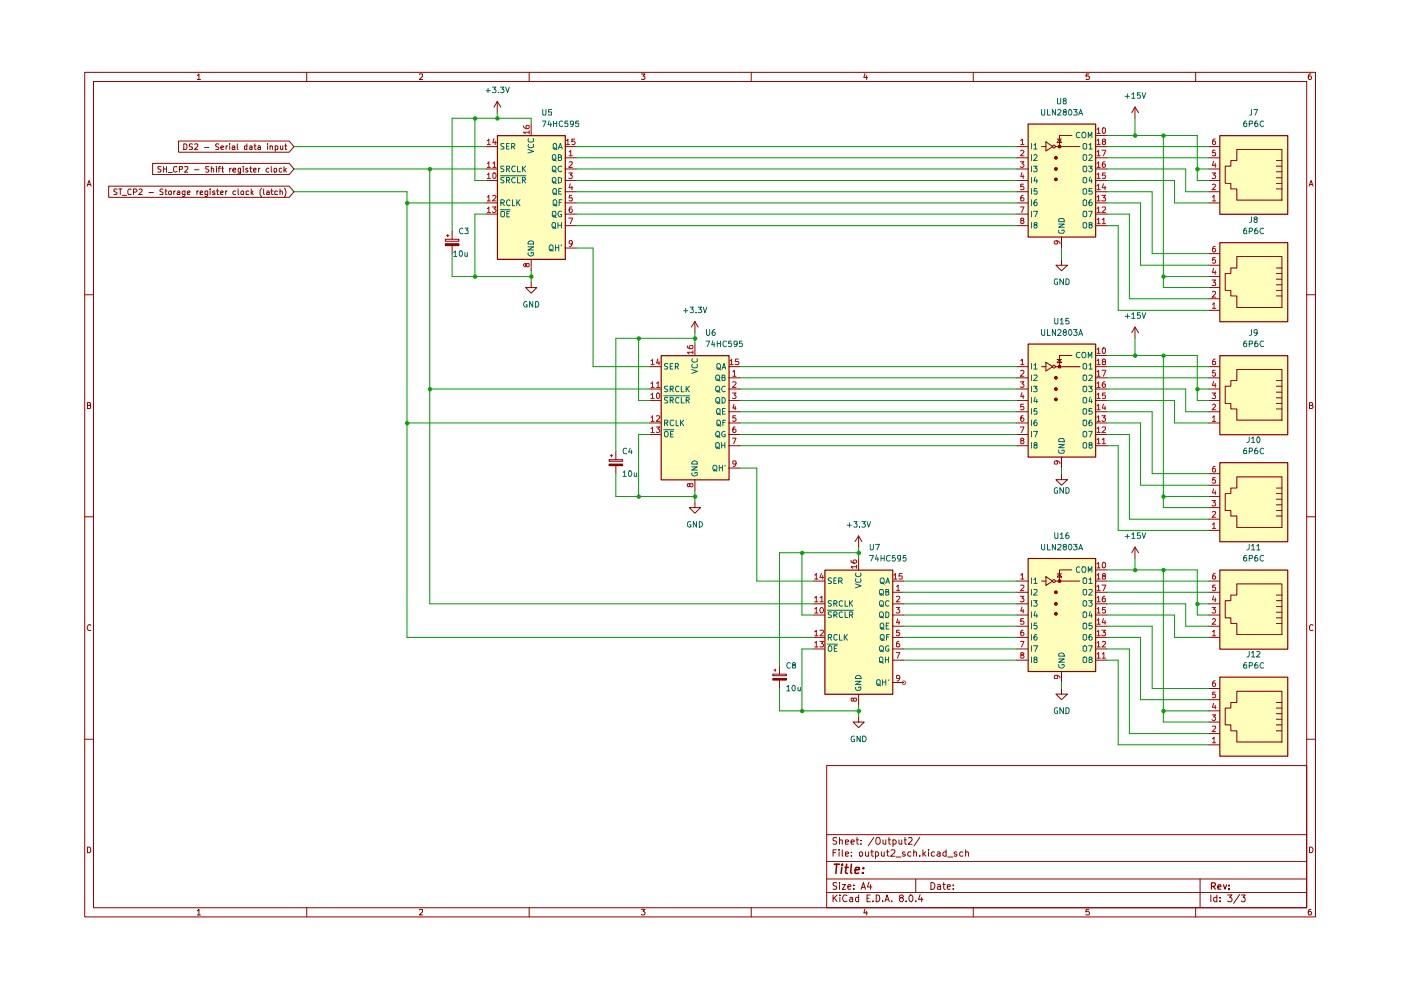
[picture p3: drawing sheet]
<svg xmlns="http://www.w3.org/2000/svg" width="297mm" height="210mm" viewBox="0 0 297 210" stroke-linecap="round" stroke-linejoin="round" font-family="sans-serif">
<g fill="none" stroke="#910000" stroke-width=".21">
<path d="M18 15.3h260.9v179.1h-260.9zM19.8 17.3h257.2v175.2h-257.2zM41.8 16l.4-.3v1.2M41.8 16.9h.7M65 15.3v2M88.9 15.8h.7v.4l-.7 .7h.7M112.2 15.3v2M136 15.7h.8l-.5 .4 .5 .3-.1 .4h-.7M159.3 15.3v2M183.4 15.6l-.3 .8h.8M183.7 16v.9M206.3 15.3v2"/>
<path d="M230.9 15.7h-.6l-.1 .5h.7v.6h-.7M253.5 15.3v2M278 15.7l-.4 .1-.2 .8a.35 .35 0 0 0 .3 .3 .35 .35 0 0 0 .4-.3v-.2a.35 .35 0 0 0-.4-.3 .35 .35 0 0 0-.3 .3M18.5 39.5l.4-1.2 .4 1.2M18.6 39.1h.5M277.6 39.5l.4-1.2 .4 1.2M277.7 39.1h.6M18 62.5h1.8M277 62.5h1.9M18.6 86l.5-.1v-.5h-.5v1.2h.5l.1-.1v-.5h-.2M277.6 86l.6-.1v-.5h-.6v1.2h.5l.3-.4-.3-.2M18 109.6h1.8"/>
<path d="M277 109.6h1.9M19.2 132.6v-.1a.54 .54 0 0 0-.6 .1 .54 .54 0 0 0-.1 .6l.2 .4h.5M278.4 132.6l-.1-.1a.42 .42 0 0 0-.7 .3l.1 .7 .3 .2 .4-.1M18 156.7h1.8M277 156.7h1.9M18.6 179.6h.3l.3 .2v.7l-.1 .3h-.5zM175.3 162.3h101.7v30.2h-101.7zM175.3 177h101.7M177.4 177.6h-.5l-.3 .1v.5l.7 .2 .1 .2-.3 .4-.5-.1M178 178.2l.2-.1 .4 .1v.8M178 177.6v1.4M179.3 178.6l.6-.2-.1-.2h-.5v.7h.5"/>
<path d="M180.4 178.6l.7-.2-.1-.2-.4-.1-.2 .1v.6l.2 .2 .4-.1M181.5 178.1h.5M181.7 177.6v1.2l.3 .2M182.6 178.9v.1M182.6 178.2h.1M185.3 177.6l-1.2 1.7M185.9 177.6h.4l.2 .2a1.02 1.02 0 0 1 0 1.1l-.2 .1a.46 .46 0 0 1-.6-.4zM187.2 178.1v.7l.3 .2 .3-.1M187.8 178.1v.9M188.3 178.1h.5M188.5 177.6v1.2l.3 .2M189.3 178.2l.5-.1 .2 .2-.1 .6h-.6"/>
<path d="M189.3 178.1v1.4M190.6 178.1v.7l.2 .2 .4-.1M191.2 178.1v.9M191.7 178.1h.5M191.9 177.6v1.2l.3 .2M192.6 177.7l.2-.1h.3l.3 .4-.9 1h.9M195 177.6l-1.2 1.7M277.6 179.6a.66 .66 0 0 1 .8 .4 .66 .66 0 0 1-.3 .8h-.5zM41.8 193.1l.4-.3v1.2M41.8 194h.7M65 192.5v1.9M88.9 192.9h.7v.4l-.7 .7h.7"/>
<path d="M112.2 192.5v1.9M136 192.8h.8l-.5 .4 .5 .3-.1 .4h-.7M159.3 192.5v1.9M175.3 189.2h101.7M175.3 186.4h101.7M175.3 182.6h101.7M176.6 189.8v1.4M176.6 180.8h.5M176.9 190.3l.6 .9M177.3 180.2h-.7v1.3M177.4 187.2h-.8v.4l.7 .3 .1 .2-.3 .5-.5-.1M177.5 189.8l-.9 .8"/>
<path d="M177.9 180.2v.1M177.9 180.6v.9M178 187.1v.1M178 187.6v1M178.1 189.8v.1M178.1 190.3v.9M178.6 187.6h.7l-.7 1h.7M178.6 180.2v1.3h.1M179.3 181.1l.6-.2-.1-.2h-.5v.8h.5M179.6 189.9a.68 .68 0 0 0-1 .4 .68 .68 0 0 0 .7 .9l.3-.2M179.8 188.1l.6-.2v-.3h-.5l-.1 .2v.7h.6M180.2 190.3h.5l.1 .9"/>
<path d="M180.5 181.5h.1M180.5 180.7v.1M180.8 190.6h-.5l-.2 .3 .2 .3 .5-.1M181 188.4v.2M181 187.6v.2M182 190.3h-.5l-.1 .2v.4l.2 .3 .4-.1M182 189.8v1.4M182.2 180.8l.3-.2 .3 .1 .1 .6a.42 .42 0 0 1-.7 .2zM182.6 188.6l.5-1.5 .4 1.5M182.7 188.1h.7M183.4 192.7l-.3 .9h.8M183.5 180.6v.8l.2 .1h.5"/>
<path d="M183.7 193.2v.8M183.8 190.4h.4M184.2 180.6v.9M184.2 187l-.3 1.1h.9M184.5 189.8h-.7v1.4h.7M184.6 187.6v1M184.6 180.6h.6M184.8 180.2v1.3h.4M185.1 191v.2M185.6 180.7l.4-.1 .3 .3-.1 .6h-.6M185.6 180.6v1.4M185.8 189.8h.3a.75 .75 0 0 1 .4 .8 .75 .75 0 0 1-.7 .6z"/>
<path d="M186.9 180.6v.8l.2 .1h.4M187.1 191v.2M187.5 180.6v.9M187.6 191.2l.5-1.4 .5 1.4M187.8 190.8h.6M188 180.6h.5M188.1 180.2v1.2l.4 .1M188.9 180.3l.7-.1 .2 .3-.1 .3-.9 .7h1M189.1 191v.2M190 181.7h1M191 190.3h-.2l-.1-.3 .6-.2 .2 .2-.1 .3-.7 .3v.3l.3 .3h.3l.2-.3v-.3l-.2-.3M191.9 180.7h-.5v.3l.5 .1 .1 .3-.3 .1h-.3"/>
<path d="M192.1 191v.2M193.1 189.8a.75 .75 0 0 1 .5 .7 .75 .75 0 0 1-.5 .7 .92 .92 0 0 1 0-1.4zM193.1 180.7l-.4-.1-.2 .3v.6h.6M193.7 180.8l.3-.2 .3 .1v.8M193.7 180.2v1.3M194.2 191v.2M194.2 186.4v2.8M195 181.5h.1M195.1 189.7l-.4 1h1M195.4 190.3v.9M195.7 180.2v1.3M195.8 181l.5 .5"/>
<path d="M196.3 180.6l-.6 .5M196.9 180.2v.1M196.9 180.6v.9M197.4 187.1a.73 .73 0 0 1 .8 .7 .73 .73 0 0 1-.8 .8zM198.1 180.7l-.4-.1-.2 .3v.6h.6M198.7 180.7l.5-.1 .1 .2v.7M198.8 187.6h.5l.1 1M199.3 180.9l-.7 .3 .3 .3h.4M199.4 187.9l-.5 .1-.2 .2 .2 .4 .5-.1M199.9 187.6h.5M200.1 187.1v1.2l.3 .3M200.6 180.7a.45 .45 0 0 0-.7 .2l.1 .6h.6"/>
<path d="M200.6 180.2v1.3M200.8 188.1l.7-.2-.1-.3h-.4l-.2 .2 .1 .7h.5M200.9 181.7h1.1M202.1 188.4v.2M202.1 187.6v.2M202.9 180.7l-.4-.1-.2 .2 .1 .2 .5 .1v.4h-.6M204.1 180.7l-.4-.1-.2 .3 .1 .6h.5M204.7 180.8l.2-.2 .4 .2v.7M204.7 180.2v1.3M206.3 192.5v1.9M230.9 192.8h-.6l-.1 .6 .2-.2h.3l.3 .3-.1 .4h-.7M253.5 192.5v1.9"/>
<path d="M254.4 186.4v6.1M256.7 189.8v1.4M258 190.3h-.5l-.2 .6a.45 .45 0 0 0 .7 .2M258 189.8v1.4M258.7 191v.2M258.7 190.3v.1M260.3 189.8h.9l-.5 .5 .4 .1 .1 .5-.2 .3-.7-.2M262.8 189.7l-1.3 1.8M263.2 189.8h.8l-.4 .5h.3v.8l-.6 .1-.1-.2M278 192.8h-.4l-.2 .5 .1 .7h.5a.43 .43 0 0 0 0-.6 .43 .43 0 0 0-.5-.1l-.1 .2"/>
</g>
<path d="M256.9 187.9h.5a.45 .45 0 0 0 .2-.6l-.7-.1v1.3M257.2 187.9l.5 .6M258.2 188.1l.7-.2-.2-.3-.4 .1-.1 .7 .1 .1h.5M259.4 187.6l.3 .9 .4-.9M260.6 188.4v.1M260.6 187.7v.1" fill="none" stroke="#910000" stroke-width=".25"/>
<path d="M176.9 183.2h1.1M177.4 183.2l-.2 2M178.5 183.9l-.2 1.3M178.6 183.2v.3M179.2 183.9h.6M179.5 183.2l-.2 1.7 .4 .3M180.5 183.2l-.1 1.7 .2 .3M181.3 184.5l.9-.2v-.3l-.6-.1-.2 .3-.1 .9h.7M183 185l.1 .1h-.3l.2-.1-.1 .2M183.1 184v.2" fill="none" stroke="#910000" stroke-width=".34"/>
<g fill="#ffb">
<path d="M105.4 28.7h14.4v26.3h-14.4z"/>
<path d="M258.6 75.4h14.4v16.7h-14.4z"/>
<path d="M217.9 72.9h14.4v24h-14.4z"/>
<path d="M258.6 98.1h14.4v16.7h-14.4z"/>
<path d="M174.9 120.8h14.3v26.4h-14.3z"/>
<path d="M258.6 28.7h14.4v16.7h-14.4z"/>
<path d="M258.6 51.4h14.4v16.8h-14.4z"/>
<path d="M217.9 26.3h14.4v23.9h-14.4z"/>
<path d="M258.6 143.5h14.4v16.8h-14.4z"/>
<path d="M217.9 118.4h14.4v23.9h-14.4z"/>
<path d="M258.6 120.8h14.4v16.8h-14.4z"/>
<path d="M140.1 75.4h14.4v26.3h-14.4z"/>
</g>
<g fill="none" stroke="#910000" stroke-width=".21">
<path d="M23 39.5h38.3l1 1.2-1 1.1h-38.3zM32.4 34.6h28.9l1 1.2-1 1.2h-28.9zM34.1 35.3h-.6v.5l.6 .2v.3l-.2 .2-.4-.1M34.6 35.3v1.2M34.6 35.8h.7M35.3 35.3v1.2M35.7 36.6h.8M37.5 35.4l-.5-.1a.67 .67 0 0 0-.2 .7 .67 .67 0 0 0 .5 .5l.2-.2M37.9 29.9h23.4l1 1.2-1 1.2h-23.4zM38 35.9l.6-.1v-.5h-.6v1.2M39 30.5h.3l.3 .2v.7l-.1 .3h-.5zM39.1 35.4h.7v.4l-.7 .7h.7"/>
<path d="M40.8 30.6h-.7v.4l.6 .2 .1 .1-.1 .4h-.6M41.2 30.6h.7v.4l-.7 .7h.7M41.2 36h1M43.4 31.3h.9M44.3 35.3l-.7 .1v.3l.7 .5-.3 .3-.4-.1M44.8 35.8l.2-.1 .3 .1v.7M44.8 35.3v1.2M45.9 35.3v.1M45.9 35.7v.8M46.2 35.7h.6M46.4 30.6h-.7v.4l.7 .3-.2 .4h-.5M46.8 35.3h-.3l-.1 .2v1"/>
<path d="M46.8 31.3l.6-.1-.1-.3-.5 .2v.4l.1 .2h.4M47 35.7h.4M47.2 35.3v1.1l.2 .1M47.9 30.9v.8M48.3 30.9l-.4 .3M48.7 30.5v.1M48.7 30.9v.8M48.7 35.7v.8M49 35.7l-.3 .2M49.2 31l.3-.1 .3 .2v.6h-.6v-.4l.6-.1M49.4 36.1l.6-.1v-.3h-.5l-.1 .1v.5l.1 .2 .5-.1M50.3 30.5v1l.2 .2"/>
<path d="M51 35.7v1.1h-.5M51 35.7h-.4l-.1 .1v.5l.1 .2 .4-.1M51.6 35.3v.1M51.6 35.7v.8M52.3 30.5v1.2h-.4l-.1-.7h.5M52.5 35.7h-.2l-.2 .2 .5 .4-.2 .2-.3-.1M52.9 31h.5v.7h-.5v-.4l.5-.1M52.9 35.7h.5M53.1 35.3v1l.3 .2M53.8 36.1l.5-.1v-.3h-.5v.7h.5M53.9 30.9h.4M54 30.5v1l.3 .2"/>
<path d="M54.7 31l.3-.1 .2 .2v.6h-.5l-.1-.3 .6-.2M54.8 35.7v.8M55.1 35.7l-.3 .2M55.5 39.9l-.4 .5v.8l.4 .6M56.7 30.5v.1M56.7 30.9v.8M57 35.7h-.3l-.3 .2v.4l.3 .2 .3-.1M57.2 31h.6v.7M57.2 30.9v.8M57.5 35.3v1l.2 .2M58.3 35.7l.4 .2v.4l-.3 .2-.3-.2v-.5zM58.3 31l.4-.1 .2 .3v.5h-.6"/>
<path d="M58.3 30.9v1.2M59.5 30.9v.8l.5-.1M59.7 35.7h-.3l-.2 .1v.5l.2 .2 .3-.1M60 30.9v.8M60.2 35.3v1.2M60.3 39.9a1.44 1.44 0 0 1 0 1.9M60.4 30.9h.4M60.4 36l.3 .5M60.6 30.5v1.2h.2M60.7 35.7l-.5 .5M103.1 35.8h2.3M103.1 38.3h2.3"/>
<path d="M103.1 31.1h2.3M105.4 21.5l-.7 1.2M105.4 21.5v2.4M105.4 21.5l.8 1.2M112.6 26.3v2.4M119.8 35.8h2.4M119.8 33.5h2.4M119.8 38.3h2.4M119.8 31.1h2.4M24.8 40.1h-.5l-.2 .1v.4l.7 .3-.1 .3h-.6M25.2 40.1h.6M25.5 40.1v1.1"/>
<path d="M25.9 41.4h1M27.8 40.2l-.4-.1-.3 .3v.6l.2 .2h.5M28.3 40.7h.5l.3-.4-.3-.2h-.5v1.1M29.5 40.2l.4-.1 .3 .3-.8 .8h.8M31.6 40.8h.9M34.6 40.1h-.5l-.2 .2 .1 .3 .6 .2v.4h-.7M35 40.5h.4M35.2 40.1v1.1h.2M35.8 40.6h.5v.6h-.5zM36.8 40.5v.7M37.2 40.5l-.4 .2M37.6 40.6h.5v.6h-.5v-.3l.5-.2"/>
<path d="M39.2 40.5v.9l-.2 .3-.3-.1M39.2 40.6l-.3-.1-.3 .2v.4l.2 .1h.4M39.7 40.9l.6-.2-.2-.2-.4 .2v.4l.1 .1h.4M41.8 40.5v.7M42.1 40.5l-.3 .1v.1M42.4 40.9l.5-.2v-.1h-.5v.6h.5M44 40.5v1.1h-.6M44 40.6h-.6v.6h.6M44.5 40.1v.1M44.5 40.5v.7M45.6 40.6l-.4-.1-.1 .2 .1 .2h.4v.3h-.5M45.9 40.5h.5"/>
<path d="M46.1 40.1v1l.1 .1h.2M46.8 40.9l.5-.2-.1-.2-.4 .2v.4v.1h.5M47.9 40.5v.7M48.2 40.5l-.3 .1v.1M50 40.6l-.4-.1-.2 .2v.4l.1 .1h.5M50.5 40.1v1l.1 .1M51.2 40.6h.5l-.1 .6h-.4zM52.8 40.6h-.6v.6h.6M53.3 40.1v1.1M53.4 40.8l.3 .4M53.7 40.5l-.4 .4M55.9 40.1v1l.2 .1"/>
<path d="M56.6 40.6l.3-.1 .2 .2v.5h-.5l-.1-.2 .6-.3M57.4 40.5h.5M57.6 40.1v1l.1 .1h.2M58.9 40.6h-.6v.6h.6M59.4 40.6l.3-.1 .2 .2v.5M59.4 40.1v1.1M94.4 51.7h2.9v.4h-2.9zM94.4 50.7h2.9v.5h-2.9zM94.7 50h.5M94.9 49.7v.5M95.9 49v1.7M95.9 52.1v1.7"/>
<path d="M103.1 43h2.3M103.1 45.4h2.3M112.6 59.8v1.2h1.2l-1.2 1.2-1.2-1.2h1.2M112.6 55v2.4M119.8 43h2.4M119.8 45.4h2.4M119.8 40.7h2.4M119.8 47.9h2.4M119.8 52.6h2.4M223.2 77.5h.5v.5h-.5zM240.6 69.4l-.6 1.1M240.6 69.4v2.3"/>
<path d="M240.6 69.4l.8 1.1M256.2 77.7h2.4M262.2 78.3h9.6v10.8h-9.6v-2.4h-1.2v-1.2h-1.2v-3.6h1.2v-1.2h1.2zM223.7 84.5h.4v.4h-.4zM256.2 89.7h2.4M256.2 87.3h2.4M256.2 84.9h2.4M256.2 82.5h2.4M256.2 80.1h2.4M270.6 86.7h1.2M270.6 85.5h1.2M270.6 84.3h1.2"/>
<path d="M270.6 83.2h1.2M270.6 81.9h1.2M270.6 80.7h1.2"/>
</g>
<path d="M94.4 51.9h2.9" fill="none" stroke="#910000" stroke-width=".42"/>
<path d="M105.5 28.8h14.4v26.2h-14.4zM218 73h14.3v23.9h-14.3zM258.6 75.4h14.4v16.8h-14.4z" fill="none" stroke="#910000" stroke-width=".25"/>
<g fill="none" stroke="#006665" stroke-width=".21">
<path d="M106.1 37.3h5.4M106.9 37.7h-.7v.3l.7 .5-.3 .3-.4-.1M106.9 35.2l-.7 .1v.4l.7 .4-.3 .3-.4-.1M106.9 30.5h-.7v.3l.7 .5-.1 .3h-.6M107.4 38.2h.6v-.5l-.6-.1v1.2M107.4 35.8l.6-.1v-.5h-.6v1.2M107.4 31h.4M107.6 38.2l.4 .6M107.6 35.8l.4 .6M108 30.4h-.6v1.2h.6M108.5 31.1h.4l.2-.3v-.3l-.6-.1v1.2M108.7 31.1l.4 .5"/>
<path d="M109.2 37.7a.55 .55 0 0 0-.7 .5 .55 .55 0 0 0 .7 .5M109.2 35.3l-.5-.1a.67 .67 0 0 0-.2 .7 .67 .67 0 0 0 .5 .5l.2-.1M109.7 37.6v1.2h.6M109.7 35.2v1.2h.6M110.8 38.2h.5l.1-.2v-.3l-.6-.1v1.2M110.8 35.2v1.2M110.9 35.7l.5 .7M111 38.2l.4 .6M111.4 35.2l-.6 .7M111.9 31.7l1.2 .4-1.2 .3M112.1 30.6l-.2 .2a.67 .67 0 0 0 .6 .5 .67 .67 0 0 0 .6-.2l-.1-.5M112.1 29.4l-.2 .2a.67 .67 0 0 0 .6 .6 .67 .67 0 0 0 .6-.3l-.1-.5"/>
<path d="M117.1 32.9l.5-.1a.86 .86 0 0 1 0 1.3h-.2l-.3-.3zM117.1 35.4l.2-.2h.4a.86 .86 0 0 1-.1 1.2l-.5-.1zM117.1 37.8l.5-.2a.65 .65 0 0 1 .3 .7 .65 .65 0 0 1-.5 .5l-.3-.2zM117.3 33.7l.7 .4M117.3 30.6l.5-.2a.86 .86 0 0 1 .1 1.2h-.5l-.1-.2zM117.3 36.1l.7 .4M117.3 38.5h.2l.5 .4M117.4 31.3l.7 .5M118.4 33.4l.6-.1 .1-.3-.3-.2h-.4v1.3l.7-.2v-.4l-.3-.1M118.4 31.6l.4-1.2 .4 1.2M118.4 37.6l.7 .3v.6l-.5 .3h-.2zM118.5 31.3h.6"/>
<path d="M119.1 35.3l-.6-.1a.67 .67 0 0 0-.2 .7 .67 .67 0 0 0 .5 .5l.3-.1M119.1 40h-.6v1.2h.6M106.1 44.5h2M106.2 43h.5l.2-.4-.2-.3h-.5v1.3M106.2 45l.2-.2h.4l.1 .2v.8l-.2 .2-.5-.2zM106.5 43l.4 .6M107.5 45.3h.4M108 44.8h-.5v1.2h.5M108.1 42.5l-.2-.2a.65 .65 0 0 0-.5 .7 .65 .65 0 0 0 .5 .6l.2-.2M108.6 42.3v1.3h.5M109.6 42.3v1.3M109.7 42.9l.6 .7"/>
<path d="M110.3 42.3l-.7 .8M111.9 52.3h1.2l-1.2 .7h1.2M112 53.6l-.1 .1a.66 .66 0 0 0 .5 .6 .66 .66 0 0 0 .7-.3l-.1-.5h-.4v.3M112.1 51.2h.9l.1 .1v.4h-1.2zM116.6 52l.3-.1a.73 .73 0 0 1 0 1.3l-.3-.1a.87 .87 0 0 1 0-1.1zM116.7 52.8l.6 .5M117.1 45l.2-.2h.4a.86 .86 0 0 1-.1 1.2l-.5-.2zM117.1 47.3l.2-.1 .5 .1v.9l-.5 .2a.82 .82 0 0 1-.2-1.1zM117.3 40.1l.1-.1 .6 .1v.9l-.2 .2h-.4a.74 .74 0 0 1-.1-1.1zM117.3 42.5l.5-.2a.86 .86 0 0 1 0 1.3l-.5-.2zM117.3 45.6l.7 .5M117.3 48.1l.6 .3"/>
<path d="M117.4 40.9l.6 .4M117.4 43.3l.7 .4M117.8 51.9v1.3M117.8 52.5h.7M118.3 47.2v1.2M118.3 47.8h.8M118.5 40.6h.4M118.5 51.9v1.3M118.5 42.9h.5M119.1 44.8h-.6a.67 .67 0 0 0-.2 .7 .67 .67 0 0 0 .5 .5l.3-.1v-.4h-.3M119.1 47.2v1.2M119.1 51.9l-.1 .3"/>
<path d="M119.1 42.3h-.6v1.3"/>
</g>
<g fill="none" stroke="#b90000" stroke-width=".21">
<path d="M103.3 37l.3-.3v1.2M103.3 34.6l.3-.3v1.2M103.3 29.8l.3-.3v1.2M103.3 37.9h.7M103.3 35.5h.7M103.3 30.7h.7M104.5 36.8l.2-.1 .3 .1a.66 .66 0 0 1-.3 1.1l-.2-.3zM104.5 34.6l.3-.3v1.2M104.5 35.5h.7M104.7 29.4l-.2 .8h.8M105 29.9v.8M111 26.7l.2 .4 .8 .2 .2-.2-.1-.5-.6 .1v.4l.2 .2"/>
<path d="M112.2 28h-1.2l.4 .4M112.2 27.7v.7M120.1 29.8l.3-.3v1.2M120.1 30.7h.6M120.6 36.7h.7l-.4 .4 .4 .3v.4h-.7M120.7 32.2l.3-.4v1.2M120.7 34.4l.6-.1v.3l-.7 .9h.7M120.7 33h.6M120.9 39l-.2 .8h.7M121.3 39.5v.7M121.8 29.5h-.5v.6l.4-.2 .2 .3-.1 .4h-.5M103.3 41.8h.2l.1-.4v1.2"/>
<path d="M103.3 44.2l.3-.3v1.2M103.3 42.6h.7M103.3 45.1h.7M104.4 43.9h.8l-.5 .4 .4 .1 .1 .4-.3 .3h-.3l-.2-.2M104.5 41.6l.4-.2 .3 .4-.8 .8h.8M111.5 56.1l.2-.2 .5 .1v.4l-.2 .2h-.2l-.3-.3-.1-.4-.4 .2v.2l.3 .3 .2-.3M120.6 46.2h.8l-.5 1.2M121.3 41.4h-.6v.6l.6-.1v.7l-.6-.1M121.3 43.9h-.4l-.2 .2v.9h.6v-.5a.35 .35 0 0 0-.3-.2 .35 .35 0 0 0-.3 .2M121.3 51.5a.35 .35 0 0 1-.3 .3 .35 .35 0 0 1-.3-.3v-.4l.4-.1a.72 .72 0 0 1 .2 .7 .72 .72 0 0 1-.6 .6M257.7 78.5h-.6v.6h.6v.6l-.5 .1-.1-.2M257.7 76.1h-.3a.93 .93 0 0 0-.3 1.2h.6v-.5v-.2h-.6v.2"/>
<path d="M257 83.3h.7l-.4 .4 .4 .3v.4h-.7M257.1 88.5l.3-.3v1.1M257.1 85.9l.4-.2 .2 .3-.7 .9h.7M257.1 89.3h.6M257.3 80.9l-.2 .8h.7M257.7 81.3v.8"/>
</g>
<path d="M223.7 84.5h.4v.4h-.4z" fill="#910000"/>
<path d="M223.7 82.3h.4v.4h-.4z" fill="none" stroke="#910000" stroke-width=".21"/>
<path d="M223.7 82.3h.4v.4h-.4z" fill="#910000"/>
<path d="M223.7 79.9h.4v.4h-.4z" fill="none" stroke="#910000" stroke-width=".21"/>
<path d="M223.7 79.9h.4v.4h-.4z" fill="#910000"/>
<path d="M224.4 77.5h.4v.5h-.4z" fill="none" stroke="#910000" stroke-width=".21"/>
<path d="M224.4 77.5h.4v.5h-.4z" fill="#910000"/>
<g fill="none" stroke="#910000" stroke-width=".21">
<path d="M223.2 30.9h.5v.4h-.5zM223.7 37.8h.4v.5h-.4zM240.6 22.7l-.6 1.2M240.6 22.7v2.4M240.6 22.7l.8 1.2M256.2 38.3h2.4M256.2 35.8h2.4M256.2 33.5h2.4M256.2 31.1h2.4M262.2 31.7h9.6v10.7h-9.6v-2.3h-1.2v-1.2h-1.2v-3.7h1.2v-1.1h1.2zM270.6 38.9h1.2M270.6 37.7h1.2"/>
<path d="M270.6 36.4h1.2M270.6 35.2h1.2M270.6 34.1h1.2M256.2 43h2.4M256.2 40.7h2.4M256.2 58.6h2.4M256.2 56.2h2.4M256.2 53.8h2.4M262.2 54.4h9.6v10.8h-9.6v-2.4h-1.2v-1.2h-1.2v-3.6h1.2v-1.2h1.2zM270.6 40.1h1.2M270.6 59.2h1.2M270.6 58h1.2"/>
<path d="M270.6 56.8h1.2M215.5 77.7h2.4M220.8 77.7h1M221.8 76.8l1.4 .9-1.4 1zM223.7 77.7h5.3M224.1 76.2h1M224.6 76.2l.5 .7h-1zM227.3 75.4h-2.7v2.3M232.3 77.7h2.4M232.3 75.4h2.4M256.2 65.8h2.4M256.2 63.3h2.4"/>
<path d="M256.2 61h2.4M270.6 62.8h1.2M270.6 61.6h1.2M270.6 60.4h1.2M215.5 94.5h2.4M215.5 92.1h2.4M215.5 89.7h2.4M215.5 87.3h2.4M215.5 84.9h2.4M215.5 82.5h2.4M215.5 80.1h2.4M225.1 96.9v2.3"/>
<path d="M232.3 94.5h2.4M232.3 92.1h2.4M232.3 89.7h2.4M232.3 87.3h2.4M232.3 84.9h2.4M232.3 82.5h2.4M232.3 80.1h2.4M182 113.6v2.4M182 118.4v2.4M182 113.6l-.7 1.2M182 113.6l.7 1.2M225.1 100.4v1.3h1.2l-1.2 1.2-1.2-1.2h1.2"/>
<path d="M256.2 112.5h2.4M256.2 110.1h2.4M256.2 107.6h2.4M256.2 105.3h2.4M256.2 102.9h2.4M256.2 100.4h2.4M262.2 101.1h9.6v10.8h-9.6v-2.5h-1.2v-1.2h-1.2v-3.5h1.2v-1.2h1.2zM270.6 109.4h1.2M270.6 108.2h1.2M270.6 107h1.2M270.6 105.8h1.2M270.6 104.7h1.2"/>
<path d="M270.6 103.5h1.2M172.5 130.4h2.4M172.5 128h2.4M172.5 135.1h2.4M172.5 137.6h2.4M172.5 123.2h2.4M189.2 125.6h2.4M189.2 130.4h2.4M189.2 128h2.4M189.2 135.1h2.4M189.2 137.6h2.4M189.2 123.2h2.4"/>
<path d="M189.2 132.8h2.4M189.2 140h2.4M163.8 143.9h2.9v.3h-2.9zM163.8 142.9h2.9v.4h-2.9zM164.1 142.1h.4M164.4 141.8v.5M165.3 141.2v1.7M165.3 144.2v1.8M182 151.9v1.2h1.2l-1.2 1.2-1.1-1.2h1.1M182 147.2v2.3M189.2 144.7h2.4"/>
</g>
<g fill="none" stroke="#006665" stroke-width=".21">
<path d="M218.7 77.1v1.1M218.7 79.5v1.2M219.2 77.4l.4-.3v1.1M219.2 79.6l.6-.1 .1 .4-.8 .8h.8M219.2 78.2h.7M229 74.8l-.3-.1a.6 .6 0 0 0-.5 .6 .6 .6 0 0 0 .5 .6l.3-.1M229.6 74.7a.46 .46 0 0 1 .6 .4v.4a.46 .46 0 0 1-.6 .4 .78 .78 0 0 1 0-1.2zM229.6 79.7l.2-.2h.4l.2 .2v.8l-.3 .2-.5-.2zM229.6 77.2l.3-.1 .5 .1v.9l-.2 .1h-.4l-.2-.1zM230.7 75.9v-1.2l.4 .8 .4-.8v1.2M230.9 79.6l.5-.1 .2 .4-.8 .8h.8M230.9 77.4l.3-.3v1.1"/>
<path d="M230.9 78.2h.7M218.7 81.9v1.2M218.7 84.3v1.1M218.7 86.6v1.2M218.7 89.1v1.2M218.7 91.5v1.1M218.7 93.8v1.2M219.1 81.9h.8l-.4 .4 .3 .1v.6h-.7M219.1 91.5h.9l-.5 1.1M219.5 84.2l-.3 .9h.8M219.5 94.3h-.2l-.1-.2a.34 .34 0 0 1 .4-.3 .34 .34 0 0 1 .3 .4l-.1 .1-.5 .1v.6h.5l.1-.4-.3-.3M219.8 86.6h-.5l-.1 .6 .6-.1v.7l-.6-.1"/>
<path d="M219.8 89.1h-.3l-.2 .2v.9h.5l.1-.4a.35 .35 0 0 0-.3-.3 .35 .35 0 0 0-.4 .3M219.8 84.7v.7M224.5 95.4v.5l.2 .2h.7a.45 .45 0 0 0 .2-.7h-.5v.2M224.5 94.2h1.2l-1.2 .7h1.2M224.5 93.1l.2-.1h.7l.3 .7h-1.2zM229.6 94l.3-.2 .5 .2v.8l-.2 .2h-.4l-.2-.2zM229.6 91.6l.3-.1 .5 .1v.9l-.3 .1-.5-.1zM229.6 89.3l.2-.2h.4l.2 .2v.8l-.3 .2-.5-.2zM229.6 86.8l.3-.2 .5 .2v.8l-.2 .2h-.4l-.2-.2zM229.6 84.4l.3-.1 .5 .1v.9l-.2 .1h-.4l-.2-.1zM229.6 82.1l.2-.2h.4l.2 .2v.8l-.3 .2-.5-.2zM230.8 91.5h.8l-.5 1.1"/>
<path d="M230.8 81.9h.8l-.4 .4 .4 .3-.1 .4h-.7M231.1 94.3l-.2-.1v-.3h.6l.1 .3-.7 .3 .1 .5h.4l.2-.2v-.2l-.3-.3M231.2 84.2l-.3 .9h.7M231.4 89.1h-.3l-.2 .2v.8l.4 .2 .3-.3v-.2l-.3-.3-.4 .1v.2M231.4 84.7v.7M231.5 86.6h-.6v.6l.5-.1 .2 .2v.3l-.2 .2-.5-.1M175.4 129.4h5.5M175.4 136.6h2.2M175.6 135.1h.7v-.5l-.7-.1v1.2M175.6 137.1l.5-.2a.65 .65 0 0 1 .3 .7 .65 .65 0 0 1-.5 .5l-.3-.2zM176 135.1l.3 .6M176.3 129.8h-.7v.4l.7 .4-.2 .3h-.5"/>
<path d="M176.3 127.4h-.7v.4l.7 .4-.3 .3h-.4M176.3 122.6l-.5-.1-.2 .2v.3l.7 .4-.2 .3h-.5M176.8 130.4h.4l.3-.3-.1-.3-.6-.1v1.2M176.8 127.9h.5l.2-.1-.1-.4h-.6v1.1M176.8 123.1h.3M176.9 137.5h.4M177.1 130.4l.4 .5M177.1 127.9l.4 .6M177.3 122.5h-.5v1.2h.5M177.5 134.6l-.5-.1-.2 .3 .1 .8 .2 .1 .4-.1M177.5 136.9h-.6v1.2h.6M177.8 123.2h.5l.3-.4-.3-.3h-.5v1.2"/>
<path d="M178 134.5v1.2h.6M178.2 123.2l.4 .5M178.7 129.8l-.3-.1a.67 .67 0 0 0-.5 .5 .67 .67 0 0 0 .3 .7l.5-.1M178.7 127.4h-.3a.6 .6 0 0 0-.5 .5 .6 .6 0 0 0 .5 .6h.3M179 134.5v1.2M179.2 129.7v1.2h.6M179.2 127.4v1.1h.6M179.2 135.1l.5 .6M179.7 134.5l-.7 .7M180.1 130.4h.5l.2-.2v-.4l-.7-.1v1.2M180.1 127.4v1.1M180.3 127.9l.5 .6"/>
<path d="M180.4 130.4l.4 .5M180.8 127.4l-.7 .6M181.4 123.8l1.2 .4-1.2 .4M181.5 122.7v.1a.45 .45 0 0 0 .1 .7h.7a.52 .52 0 0 0 .2-.8M181.5 121.5l-.1 .3a.6 .6 0 0 0 .6 .5 .6 .6 0 0 0 .6-.5l-.1-.3M186.5 139.5l.5-.2a.86 .86 0 0 1 0 1.2h-.4l-.1-.2zM186.5 127.5l.3-.1a.6 .6 0 0 1 .5 .5 .6 .6 0 0 1-.5 .6l-.3-.4zM186.5 129.9l.3-.2 .3 .1a.87 .87 0 0 1 0 1.1h-.5l-.1-.3zM186.5 137.1l.3-.2a.6 .6 0 0 1 .5 .6 .6 .6 0 0 1-.5 .6l-.3-.4zM186.6 125h.5a.77 .77 0 0 1-.1 1.2l-.4-.1a.87 .87 0 0 1 0-1.1zM186.6 132.3l.5-.2a.86 .86 0 0 1 0 1.3l-.5-.2zM186.7 125.8l.6 .5"/>
<path d="M186.7 122.7l.3-.2 .3 .1a.87 .87 0 0 1 0 1.1h-.5l-.2-.3zM186.7 128.3h.3l.3 .3M186.7 130.7l.6 .4M186.7 137.9h.3l.3 .3M186.8 133l.7 .4M186.8 134.5h.5a.77 .77 0 0 1-.2 1.2h-.3a.87 .87 0 0 1 0-1.2zM186.9 123.5l.6 .4M186.9 135.4l.6 .4M187.7 139.3v1.2M187.7 139.9h.7M187.8 125.5h.5l.1-.4-.6-.1v1.2l.6-.1 .1-.4-.3-.2M187.8 123.7l.4-1.2 .4 1.2"/>
<path d="M187.8 129.7a.66 .66 0 0 1 .7 .5 .66 .66 0 0 1-.3 .7h-.4zM187.9 123.4h.6M187.9 132.7h.4M188 135.1h.4M188.4 137l-.3-.1a.61 .61 0 0 0-.4 .6 .61 .61 0 0 0 .5 .6l.3-.1v-.4h-.3M188.4 139.3v1.2M188.5 127.4h-.3a.6 .6 0 0 0-.5 .5 .6 .6 0 0 0 .5 .6h.3M188.5 132.1h-.6v1.3h.6M188.6 134.5h-.6v1.2M181.4 144.5h1.2l-1.2 .6h1.2M181.5 145.7l-.1 .3a.61 .61 0 0 0 .6 .4 .61 .61 0 0 0 .6-.5l-.1-.3h-.5v.3M181.5 143.4a.61 .61 0 0 1 .7-.2 .61 .61 0 0 1 .4 .7h-1.2z"/>
<path d="M186 144.1h.5l.1 .2v.8l-.5 .2a.86 .86 0 0 1-.1-1.2zM186.1 145l.6 .4M186.6 140.2l.7 .4M187.1 144.1v1.2M187.1 144.6h.7M187.8 144.1v1.2M188.5 144.1l-.1 .2"/>
</g>
<g fill="none" stroke="#b90000" stroke-width=".21">
<path d="M257 36.7h.7l-.4 .4 .4 .3v.4h-.7M257.1 39.1l.4-.1 .2 .4-.7 .8h.7M257.3 34.2l-.2 .9h.7M257.7 31.8h-.6v.6h.6v.6l-.6-.1M257.7 29.5l-.5 .1-.1 .8a.35 .35 0 0 0 .3 .3 .35 .35 0 0 0 .3-.3v-.2l-.2-.3-.4 .3M257.7 34.6v.9M257 59.4h.7l-.4 .5h.4v.1v.6l-.7-.1M257.1 41.8l.3-.4v1.2M257.1 42.6h.6M257.3 56.9l-.2 .9h.7M257.7 54.6h-.6v.6l.1-.2 .5 .1v.6h-.6M257.7 52.3h-.4l-.2 .2v.9h.6v-.5a.35 .35 0 0 0-.3-.2 .35 .35 0 0 0-.3 .2"/>
<path d="M257.7 57.4v.8M216.4 76.5l.4-.4v1.2M216.4 78.7l.4-.2 .3 .3-.8 1h.8M216.4 77.3h.7M232.6 74.1l.3-.3v1.1M232.6 78.8l.3-.3v1.3M232.6 76.5l.3-.4v1.2M232.6 77.3h.7M232.6 74.9h.7M232.6 79.8h.7M233.6 78.5h.9l-.6 1.3M233.8 73.8h.5l.1 .9a.35 .35 0 0 1-.5 .2 .35 .35 0 0 1-.2-.4z"/>
<path d="M233.9 76.6h-.1a.34 .34 0 0 1 .1-.4 .34 .34 0 0 1 .5 .1l-.1 .3-.5 .1v.6l.6-.1v-.4l-.3-.2M257.1 64.5l.3-.3v1.2M257.1 61.9l.6-.1v.4l-.7 .8h.7M257.1 65.4h.6M216.3 81h.8l-.4 .4 .4 .2-.1 .5h-.7M216.3 90.5h.8l-.5 1.2M216.6 93.4l-.2-.1v-.3h.6v.3l-.6 .2 .1 .6h.4l.2-.3-.3-.4M216.7 83.2l-.3 .9h.7M216.9 88.2h-.3l-.2 .2v.8l.4 .1 .3-.2v-.3l-.3-.2-.4 .1v.1M216.9 83.7v.8M217 85.7h-.6v.6l.5-.1 .2 .2v.3l-.2 .2-.5-.1M224 97.7l.2 .2v.4l-.6 .1-.1-.5 .2-.2 .9 .2 .1 .4"/>
<path d="M232.6 93.2l.3-.3v1.2M232.6 90.9l.3-.4v1.2M232.6 88.5l.3-.3v1.1M232.6 86l.3-.3v1.2M232.6 83.7l.3-.4v1.2M232.6 81.3l.3-.3v1.1M232.6 94.1h.7M232.6 91.7h.7M232.6 89.3h.7M232.6 86.9h.7M232.6 84.5h.7M232.6 82.1h.7"/>
<path d="M233.6 88.2h.8l-.5 .4 .5 .1v.5l-.3 .1h-.3l-.2-.1M233.7 93.2l.3-.3v1.2M233.7 90.6l.6-.1 .1 .5-.8 .7h.8M233.7 94.1h.7M233.9 85.7l-.2 .8h.8M234.3 81h-.4l-.2 .9a.42 .42 0 0 0 .7 .2l-.1-.6a.36 .36 0 0 0-.6 .1M234.3 86.1v.8M234.4 83.3h-.6l-.1 .6 .2-.2 .4 .1 .1 .6h-.7M257.7 98.9l-.5 .1-.1 .8a.35 .35 0 0 0 .3 .3 .35 .35 0 0 0 .3-.3v-.2a.35 .35 0 0 0-.3-.3 .35 .35 0 0 0-.3 .3M180.4 118.8l.1 .4 .9 .2a.35 .35 0 0 0 .2-.3 .35 .35 0 0 0-.2-.4h-.3l-.2 .3 .2 .4M181.6 119.8v.7M257 106.1h.7l-.4 .4 .4 .3v.4l-.6 .1-.1-.2"/>
<path d="M257.1 111.2l.3-.4v1.2M257.1 108.6l.6-.1v.3l-.7 .9h.7M257.1 112h.6M257.3 103.6l-.2 .9h.7M257.7 101.3h-.6v.6l.1-.2 .5 .1v.6h-.6M257.7 104.1v.7M172.7 129.1l.4-.3v1.2M172.7 126.8l.4-.4v1.2M172.7 134l.4-.4v1.2M172.7 136.3l.4-.3v1.2M172.7 121.9l.4-.3v1.2M172.7 130h.7"/>
<path d="M172.7 127.6h.7M172.7 134.8h.7M172.7 137.2h.7M172.7 122.8h.7M173.8 126.8l.5-.4v1.2M173.8 133.7l.6-.1 .2 .2-.1 .3-.7 .7h.8M173.8 136h.8l-.4 .4 .4 .3-.1 .4h-.7M173.8 127.6h.8M174 128.9l.3-.1a.64 .64 0 0 1 .3 .6 .64 .64 0 0 1-.4 .6 .7 .7 0 0 1-.2-1.1zM174.2 121.6l-.4 .8h.8M174.4 122v.8M181.6 120.2h-1.2l.4 .3"/>
<path d="M189.5 121.9l.3-.3v1.2M189.5 122.8h.7M190 128.8h.8l-.5 .4 .5 .3-.1 .4h-.7M190 138.4h.8l-.5 1.1M190.1 124.4l.3-.3v1.1M190.1 126.5l.5-.1 .2 .4-.8 .8h.8M190.1 125.2h.7M190.3 131.2l-.2 .8h.7M190.6 136l-.5 .2v.9h.6l.1-.4-.3-.3h-.2l-.2 .3M190.6 131.6v.7M190.7 133.6h-.6v.5h.6l.1 .4-.3 .3-.4-.2M191.3 121.6h-.6l-.1 .6 .6-.1 .1 .6h-.7"/>
<path d="M180.9 148.2l.1-.2h.5v.6a.51 .51 0 0 1-.6-.6h-.4l-.1 .4 .3 .3 .2-.3M190.8 143.7l-.2 .2h-.4l-.1-.6 .5-.1 .2 .2-.2 .8-.4 .2"/>
</g>
<path d="M218 26.3h14.3v24h-14.3zM258.6 28.8h14.4v16.6h-14.4zM258.6 51.4h14.4v16.8h-14.4zM258.6 98.1h14.4v16.8h-14.4zM174.9 120.9h14.4v26.3h-14.4z" fill="none" stroke="#910000" stroke-width=".25"/>
<path d="M163.8 144h2.9" fill="none" stroke="#910000" stroke-width=".34"/>
<path d="M223.7 37.8h.4v.5h-.4z" fill="#910000"/>
<path d="M223.7 35.6h.4v.5h-.4z" fill="none" stroke="#910000" stroke-width=".21"/>
<path d="M223.7 35.6h.4v.5h-.4z" fill="#910000"/>
<path d="M223.7 33.2h.4v.5h-.4z" fill="none" stroke="#910000" stroke-width=".21"/>
<path d="M223.7 33.2h.4v.5h-.4z" fill="#910000"/>
<path d="M224.4 30.9h.4v.4h-.4z" fill="none" stroke="#910000" stroke-width=".21"/>
<path d="M224.4 30.9h.4v.4h-.4z" fill="#910000"/>
<g fill="none" stroke="#910000" stroke-width=".21">
<path d="M215.5 31.1h2.4M215.5 38.3h2.4M215.5 35.8h2.4M215.5 33.5h2.4M220.8 31.1h1M221.8 30.1l1.4 1-1.4 .9zM223.7 31.1h5.3M224.1 29.5h1M224.6 29.5l.5 .7h-1zM227.3 28.7h-2.7v2.4M232.3 31.1h2.4M232.3 28.7h2.4"/>
<path d="M232.3 38.3h2.4M232.3 35.8h2.4M232.3 33.5h2.4M215.5 47.9h2.4M215.5 45.4h2.4M215.5 43h2.4M215.5 40.7h2.4M225.1 55v1.2h1.2l-1.2 1.2-1.2-1.2h1.2M225.1 50.2v2.4M232.3 47.9h2.4M232.3 45.4h2.4M232.3 43h2.4"/>
<path d="M232.3 40.7h2.4M223.2 123h.5v.4h-.5zM223.7 129.9h.4v.5h-.4zM225.1 146v1.2h1.2l-1.2 1.2-1.2-1.2h1.2M256.2 157.9h2.4M256.2 155.5h2.4M256.2 153.1h2.4M256.2 150.7h2.4M256.2 148.4h2.4M256.2 146h2.4M262.2 146.6h9.6v10.7h-9.6v-2.3h-1.2v-1.3h-1.2v-3.6h1.2v-1.2h1.2zM270.6 155h1.2"/>
<path d="M270.6 153.7h1.2M270.6 152.5h1.2M270.6 151.3h1.2M270.6 150.1h1.2M270.6 148.9h1.2"/>
</g>
<g fill="none" stroke="#006665" stroke-width=".21">
<path d="M218.7 30.4v1.2M218.7 32.8v1.3M218.7 35.2v1.2M218.7 37.6v1.2M218.7 40v1.2M219.1 35.2h.8l-.4 .5h.3v.6l-.5 .1-.2-.1M219.2 30.7l.4-.3v1.2M219.2 32.9l.4-.1 .3 .3-.8 1h.8M219.2 31.6h.7M219.5 37.5l-.3 .9h.8M219.8 40h-.5l-.1 .6 .6-.1v.7l-.6-.1M219.8 38v.8"/>
<path d="M229 28.1l-.3-.1a.6 .6 0 0 0-.5 .6 .6 .6 0 0 0 .5 .6l.3-.1M229.6 28a.46 .46 0 0 1 .6 .5v.3a.46 .46 0 0 1-.6 .4 .78 .78 0 0 1 0-1.2zM229.6 37.8l.3-.2 .5 .2v.8l-.3 .2-.5-.2zM229.6 35.4l.2-.2h.4l.2 .2v.9l-.3 .1-.5-.1zM229.6 32.9l.3-.1 .5 .1v.9l-.3 .3h-.2l-.3-.3zM229.6 30.6l.3-.2 .5 .2v.8l-.2 .2h-.4l-.2-.2zM230.7 29.2v-1.2l.4 .9 .4-.9v1.2M230.8 35.2h.8l-.4 .5h.3l.1 .5-.3 .2h-.3l-.2-.1M230.9 32.9l.4-.1 .3 .3-.8 1h.8M230.9 30.7l.3-.3v1.2M230.9 31.6h.7M231.2 37.5l-.3 .9h.7"/>
<path d="M231.4 38v.8M231.5 40h-.6v.6l.5-.1 .2 .2v.3l-.2 .2-.5-.1M218.7 42.3v1.3M218.7 44.8v1.2M218.7 47.2v1.2M219.1 44.8h.9l-.5 1.2M219.5 47.7l-.3-.3a.35 .35 0 0 1 .4-.2 .35 .35 0 0 1 .3 .2l-.3 .3a.36 .36 0 0 0-.4 .4 .36 .36 0 0 0 .5 .3 .36 .36 0 0 0 .1-.6l-.2-.1M219.8 42.3h-.2a.93 .93 0 0 0-.3 1.2 .43 .43 0 0 0 .5-.1 .43 .43 0 0 0 0-.5h-.5l-.1 .2M224.5 48.8v.5l.2 .2h.7a.45 .45 0 0 0 .2-.7h-.5v.2M224.5 47.5h1.2l-1.2 .7h1.2M224.5 46.5l.2-.2h.7l.3 .4v.3h-1.2zM229.6 47.3l.3-.1 .5 .1v.9l-.3 .2-.5-.2z"/>
<path d="M229.6 45l.2-.2h.4l.2 .2v.8l-.3 .2-.5-.2zM229.6 42.5l.3-.2 .5 .2v.9l-.3 .2-.5-.2zM229.6 40.1l.3-.1 .5 .1v.9l-.2 .2h-.4l-.2-.2zM230.8 44.8h.8l-.5 1.2M231.1 47.7l-.2-.1v-.3h.6v.3l-.6 .2v.5l.2 .1h.2l.3-.3-.3-.4M231.4 42.3l-.3 .1-.2 .3v.7l.4 .2 .3-.2-.2-.5h-.4l-.1 .2"/>
</g>
<g fill="none" stroke="#b90000" stroke-width=".21">
<path d="M216.3 34.3h.8l-.4 .4 .3 .1 .1 .4-.3 .3h-.3l-.2-.2M216.4 29.8l.4-.3v1.2M216.4 32l.4-.2 .3 .4-.8 .8h.8M216.4 30.7h.7M216.7 36.6l-.3 .8h.7M216.9 37.1v.8M217 39h-.6v.6l.4-.1 .3 .2v.4l-.2 .1-.5-.1M232.6 27.4l.3-.3v1.2M232.6 39.4l.3-.4v1.2M232.6 37l.3-.3v1.2M232.6 34.6l.3-.3v1.2M232.6 32.2l.3-.4v1.2"/>
<path d="M232.6 29.8l.3-.3v1.2M232.6 30.7h.7M232.6 28.3h.7M232.6 37.9h.7M232.6 35.5h.7M232.6 33h.7M233.6 31.8h.9l-.6 1.2M233.8 27.2l.4-.1 .2 .2v.7l-.3 .3-.3-.1zM233.9 39l-.2 .8h.8M233.9 30l-.2-.3a.42 .42 0 0 1 .7-.1v.3l-.3 .1a.35 .35 0 0 0-.4 .4 .35 .35 0 0 0 .6 .2l.1-.5-.3-.1M234.3 34.3h-.4l-.1 .3v.8l.3 .1 .3-.2-.1-.5a.36 .36 0 0 0-.6 .2M234.3 39.5v.7"/>
<path d="M234.4 36.7h-.6l-.1 .6 .2-.2 .4 .1 .1 .6h-.7M216.3 43.9h.8l-.5 1.2M216.6 46.8l-.2-.1v-.4h.6v.4l-.6 .1v.5l.2 .1 .4-.1 .1-.1-.3-.4M216.9 41.4l-.3 .1-.2 .3v.7l.5 .1 .2-.2v-.3l-.2-.2h-.4l-.1 .2M224 51.1l.2 .1v.5h-.2h-.5l.1-.5a.85 .85 0 0 1 1.1 .2v.3M232.6 46.6l.3-.4v1.2M232.6 44.2l.3-.3v1.2M232.6 41.8l.3-.4v1.2M232.6 47.4h.7M232.6 45.1h.7M232.6 42.6h.7M232.6 40.2h.7"/>
<path d="M233.6 41.4h.8l-.5 .5 .5 .1v.5h-.8M233.7 46.6l.3-.4v1.2M233.7 44l.6-.1 .1 .5-.8 .7h.8M233.7 47.4h.7M257 151.6h.7l-.4 .4 .4 .2v.5l-.6 .1-.1-.2M257.1 156.6l.3-.3v1.2M257.1 154l.6-.1v.4l-.7 .8h.7M257.1 157.5h.6M257.3 149.1l-.2 .9h.7M257.7 146.7h-.6v.6l.1-.1h.5v.6h-.6M257.7 144.4l-.5 .1-.1 .8a.35 .35 0 0 0 .3 .3 .35 .35 0 0 0 .3-.3v-.3a.35 .35 0 0 0-.3-.2 .35 .35 0 0 0-.3 .2M257.7 149.5v.8"/>
</g>
<path d="M218 118.4h14.3v24h-14.3zM258.6 143.6h14.4v16.7h-14.4z" fill="none" stroke="#910000" stroke-width=".25"/>
<path d="M223.7 129.9h.4v.5h-.4z" fill="#910000"/>
<path d="M223.7 127.8h.4v.5h-.4z" fill="none" stroke="#910000" stroke-width=".21"/>
<path d="M223.7 127.8h.4v.5h-.4z" fill="#910000"/>
<path d="M223.7 125.4h.4v.4h-.4z" fill="none" stroke="#910000" stroke-width=".21"/>
<path d="M223.7 125.4h.4v.4h-.4z" fill="#910000"/>
<path d="M224.4 123h.4v.4h-.4z" fill="none" stroke="#910000" stroke-width=".21"/>
<path d="M224.4 123h.4v.4h-.4z" fill="#910000"/>
<g fill="none" stroke="#910000" stroke-width=".21">
<path d="M137.8 77.7h2.3M147.3 68.2v2.3M147.3 72.9v2.5M147.3 68.2l-.7 1.2M147.3 68.2l.7 1.2M154.5 77.7h2.4M129.1 98.4h2.9v.3h-2.9zM129.1 97.5h2.9v.3h-2.9zM129.4 96.6h.5M129.6 96.4v.5M130.6 95.7v1.8M130.6 98.7v1.7"/>
<path d="M137.8 84.9h2.3M137.8 82.5h2.3M137.8 89.7h2.3M137.8 92.1h2.3M154.5 80.1h2.4M154.5 84.9h2.4M154.5 82.5h2.4M154.5 89.7h2.4M154.5 92.1h2.4M154.5 87.3h2.4M154.5 94.5h2.4M154.5 99.2h2.4"/>
<path d="M147.3 106.4v1.2h1.2l-1.2 1.2-1.2-1.2h1.2M147.3 101.7v2.4M240.6 116l-.6 1.2M240.6 116v2.4M240.6 116l.8 1.2M215.5 123.2h2.4M215.5 140h2.4M215.5 137.6h2.4M215.5 135.1h2.4M215.5 132.8h2.4M215.5 130.4h2.4M215.5 128h2.4"/>
<path d="M215.5 125.6h2.4M220.8 123.2h1M221.8 122.3l1.4 .9-1.4 .9zM223.7 123.2h5.3M224.1 121.7h1M224.6 121.7l.5 .7h-1zM227.3 120.8h-2.7v2.4M232.3 123.2h2.4M232.3 120.8h2.4M232.3 140h2.4M232.3 137.6h2.4M232.3 135.1h2.4"/>
<path d="M232.3 132.8h2.4M232.3 130.4h2.4M232.3 128h2.4M232.3 125.6h2.4M256.2 123.2h2.4M256.2 135.1h2.4M256.2 132.8h2.4M256.2 130.4h2.4M256.2 128h2.4M256.2 125.6h2.4M262.2 123.8h9.6v10.7h-9.6v-2.3h-1.2v-1.2h-1.2v-3.6h1.2v-1.2h1.2zM270.6 132.2h1.2"/>
<path d="M270.6 131h1.2M270.6 129.8h1.2M270.6 128.6h1.2M270.6 127.4h1.2M270.6 126.2h1.2M225.1 142.3v2.4"/>
</g>
<g fill="none" stroke="#006665" stroke-width=".21">
<path d="M141.6 77.1h-.5l-.2 .1v.4l.7 .3-.2 .3h-.5M142.1 77.7h.4M142.7 77.1h-.6v1.1h.6M143.2 77.7h.4l.3-.4-.3-.2h-.4v1.1M143.4 77.7l.5 .5M146.7 78.3l1.1 .5-1.1 .4M146.8 77.2l-.1 .4 .3 .4h.6l.2-.2v-.6M146.8 76l-.1 .3a.67 .67 0 0 0 .5 .5 .67 .67 0 0 0 .6-.2v-.6M151.8 79.7l.2-.2h.4a.86 .86 0 0 1-.1 1.2l-.5-.2zM152 77.2l.5-.1a.86 .86 0 0 1 .1 1.1h-.4l-.2-.1zM152.2 78l.6 .4M153.1 78.2l.4-1.1 .4 1.1"/>
<path d="M153.2 77.9h.6M140.7 83.9h5.5M140.7 91.1h2.1M140.9 89.7l.7-.1v-.4l-.7-.1v1.2M140.9 91.6l.5-.1a.65 .65 0 0 1 .3 .6 .65 .65 0 0 1-.5 .5l-.3-.1zM141.2 89.7l.4 .6M141.6 84.3h-.7v.4l.7 .4-.2 .3h-.5M141.6 81.9l-.7 .1v.3l.7 .4-.3 .4-.4-.1M142.1 84.9h.6v-.6h-.6v1.1M142.1 82.5h.6v-.6h-.6v1.2M142.2 92h.4M142.3 84.9l.5 .5"/>
<path d="M142.3 82.5l.5 .6M142.8 91.5h-.6v1.1h.6M142.8 89.2l-.5-.1-.2 .2v.6l.2 .3 .3 .1 .2-.2M143.4 89.1v1.2h.5M143.9 84.3a.61 .61 0 0 0-.7 .4 .61 .61 0 0 0 .2 .7h.5M143.9 82l-.5-.1a.61 .61 0 0 0-.2 .8 .61 .61 0 0 0 .7 .3M144.3 89.1v1.2M144.5 84.3v1.1h.5M144.5 81.9v1.2h.5M144.5 89.6l.5 .7M145 89.1l-.7 .7M145.5 84.9h.5l.1-.2v-.4h-.6v1.1"/>
<path d="M145.5 81.9v1.2M145.6 82.4l.5 .7M145.7 84.9l.4 .5M146.1 81.9l-.6 .7M146.7 99h1.1l-1.1 .7h1.1M146.7 98l.5-.3 .4 .1 .2 .2v.4h-1.1zM151.3 98.7h.4a.74 .74 0 0 1 .2 1l-.5 .1a.86 .86 0 0 1-.1-1.1zM151.4 99.5l.6 .4M151.7 94l.3-.2 .5 .2v.8l-.2 .2h-.4l-.2-.2zM151.8 82.1l.2-.2h.4l.1 .2a.65 .65 0 0 1-.4 1l-.1-.1a.67 .67 0 0 1-.2-.9zM151.8 84.4l.5-.1a.86 .86 0 0 1 .1 1.1h-.4a.74 .74 0 0 1-.2-1zM151.8 91.6l.5-.1a.65 .65 0 0 1 .3 .6 .65 .65 0 0 1-.5 .5h-.1a.67 .67 0 0 1-.2-1z"/>
<path d="M152 80.4l.7 .4M152 82.8h.2l.5 .4M152 85.2l.7 .4M152 86.8l.2-.2 .5 .2v.8l-.2 .2h-.3a.74 .74 0 0 1-.2-1zM152 89.3l.2-.2h.4a.86 .86 0 0 1-.1 1.2l-.5-.2zM152 92.4h.2l.5 .3M152 94.8l.6 .4M152.2 87.6l.6 .4M152.2 89.9l.6 .5M152.5 98.7v1.1M152.5 99.2h.7M153 93.8v1.2"/>
<path d="M153 94.4h.7M153.1 80h.5l.1-.4-.6-.1v1.2l.6-.1 .1-.3-.3-.3M153.1 84.3a.66 .66 0 0 1 .6 .4 .66 .66 0 0 1-.2 .7h-.4zM153.2 87.2h.4M153.2 98.7v1.1M153.3 89.6h.4M153.7 91.5a.54 .54 0 0 0-.7 .6 .54 .54 0 0 0 .8 .5v-.5h-.3M153.7 93.8v1.2M153.8 82l-.5-.1a.61 .61 0 0 0-.3 .8 .61 .61 0 0 0 .8 .3M153.8 86.6h-.6v1.2h.6M153.8 98.7l-.1 .1M153.9 89.1h-.6v1.2"/>
<path d="M146.7 100.3a.66 .66 0 0 0 .4 .6 .66 .66 0 0 0 .7-.2v-.5h-.5v.2M218.7 122.5v1.2M218.7 125v1.2M218.7 127.4v1.1M218.7 129.7v1.2M218.7 132.1v1.3M218.7 134.5v1.2M218.7 136.9v1.2M218.7 139.3v1.2M219.1 127.4h.8l-.4 .4 .3 .1v.6h-.7M219.1 136.9h.9l-.5 1.2M219.2 122.9l.4-.4v1.2"/>
<path d="M219.2 125.1l.6-.1 .1 .3-.8 .9h.8M219.2 123.7h.7M219.5 129.6l-.3 1h.8M219.5 139.8h-.2a.31 .31 0 0 1 .1-.4 .31 .31 0 0 1 .4 .1v.3h-.3l-.3 .3 .1 .4h.5l.1-.4-.3-.3M219.8 132.1h-.5l-.1 .6 .6-.1v.7l-.4 .1-.2-.2M219.8 134.5h-.3l-.2 .3v.9h.5l.1-.5a.35 .35 0 0 0-.3-.2 .35 .35 0 0 0-.4 .2M219.8 130.1v.8M224.5 139.7h1.2l-1.2 .7h1.2M224.5 138.7a.66 .66 0 0 1 .7-.2 .66 .66 0 0 1 .5 .6h-1.2zM229 120.2h-.3a.67 .67 0 0 0-.5 .5 .67 .67 0 0 0 .2 .6h.6M229.6 120.2a.46 .46 0 0 1 .6 .4l-.1 .7h-.6v-.1a.82 .82 0 0 1 .1-1zM229.6 139.5l.3-.2 .5 .2v.8l-.2 .2h-.4l-.2-.2z"/>
<path d="M229.6 137.1l.3-.2 .5 .2v.8l-.3 .2-.5-.2zM229.6 134.7l.2-.2h.4l.2 .2v.9l-.3 .1-.5-.1zM229.6 132.3l.3-.2 .5 .2v.9l-.3 .2-.5-.2zM229.6 129.9l.3-.2 .5 .2v.8l-.2 .2h-.4l-.2-.2zM229.6 127.5l.3-.1 .5 .1v.9l-.3 .1-.5-.1zM229.6 125.2l.2-.2h.4l.2 .2v.8l-.3 .2-.5-.2zM229.6 122.7l.3-.2 .5 .2v.8l-.2 .2h-.4l-.2-.2zM230.7 121.3v-1.1l.4 .8 .4-.8v1.1M230.8 136.9h.8l-.5 1.2M230.8 127.4h.8l-.4 .4 .4 .2-.1 .5h-.7M230.9 125.1l.5-.1 .2 .3-.8 .9h.8M230.9 122.9l.3-.4v1.2"/>
<path d="M230.9 123.7h.7M231.1 139.8l-.2-.1 .2-.4h.2l.3 .2-.2 .3h-.3l-.2 .2 .1 .5h.4l.2-.2v-.2l-.3-.3M231.2 129.6l-.3 1h.7M231.4 134.5h-.3l-.2 .3v.8l.4 .1 .3-.2v-.3l-.3-.2-.4 .1v.1M231.4 130.1v.8M231.5 132.1h-.6v.6l.5-.1 .2 .2v.3l-.3 .3-.4-.2M224.5 140.9v.5a.61 .61 0 0 0 .7 .2 .61 .61 0 0 0 .4-.7h-.5v.2"/>
</g>
<g fill="none" stroke="#b90000" stroke-width=".21">
<path d="M138 76.5h.2l.2-.4v1.2M138 77.3h.7M139.5 76.1l-.3 .9h.7M139.7 76.6v.7M145.7 73.3l.1 .5 .9 .1 .2-.1-.1-.5h-.5l-.2 .1v.3l.3 .2M146.9 74.7h-1.2l.4 .3M146.9 74.4v.6M154.8 76.5l.3-.4v1.2M154.8 77.3h.7M155.4 78.8l.3-.3v1.3M155.4 79.8h.7M156.6 76.1h-.6l-.1 .6 .6-.1 .1 .2v.3l-.1 .2-.6-.1"/>
<path d="M138 83.7l.4-.4v1.2M138 81.3l.4-.3v1.1M138 88.5l.4-.3v1.1M138 90.9l.4-.4v1.2M138 84.5h.7M138 82.1h.7M138 89.3h.7M138 91.7h.7M139.1 90.5h.8l-.4 .4 .4 .3-.1 .4h-.7M139.2 81.3l.3-.3v1.1M139.2 88.2h.5l.2 .3-.8 .8h.8M139.2 82.1h.7"/>
<path d="M139.3 83.4l.2-.1a.64 .64 0 0 1 .4 .6 .64 .64 0 0 1-.4 .6l-.3-.2zM155.3 83.3h.8l-.5 .4 .5 .3-.1 .4h-.7M155.3 92.9h.8l-.6 1.2M155.4 81h.5l.2 .3-.8 .8h.8M155.6 85.7l-.2 .8h.7M155.9 90.5h-.4l-.1 .3v.8h.6l.1-.4-.3-.3h-.3l-.1 .3M155.9 86.1v.8M156 88.2h-.6v.5h.6l.1 .4-.3 .2-.4-.1M156.1 98.2l-.2 .2h-.4l-.1-.6 .5-.1 .2 .2-.2 .8-.4 .2M146.2 102.7l.1-.2h.5l.1 .6a.48 .48 0 0 1-.6 0 .48 .48 0 0 1-.2-.6h-.3l-.1 .5 .3 .2 .2-.2M232.6 119.6l.3-.4v1.2M233.8 119.3h.5l.1 .9a.35 .35 0 0 1-.5 .2 .35 .35 0 0 1-.2-.4z"/>
<path d="M216.3 126.4h.8l-.4 .4 .4 .3-.1 .4h-.7M216.3 136h.8l-.5 1.2M216.4 121.9l.4-.3v1.2M216.4 124.1h.5l.2 .3-.8 .8h.8M216.4 122.8h.7M216.6 138.9l-.2-.1v-.4h.6v.4l-.6 .2 .1 .5h.4l.2-.1v-.3l-.3-.2M216.7 128.7l-.3 .9h.7M216.9 133.6h-.3l-.2 .3v.7l.4 .2 .3-.3v-.2l-.3-.3-.4 .1v.2M216.9 129.2v.8M217 131.2h-.6v.6l.5-.1 .2 .1v.4l-.2 .1h-.5M232.6 138.7l.3-.3v1.1M232.6 136.3l.3-.3v1.2"/>
<path d="M232.6 134l.3-.4v1.2M232.6 131.5l.3-.3v1.1M232.6 129.1l.3-.3v1.2M232.6 126.8l.3-.4v1.2M232.6 124.4l.3-.3v1.1M232.6 121.9l.3-.3v1.2M232.6 122.8h.7M232.6 120.4h.7M232.6 139.5h.7M232.6 137.2h.7M232.6 134.8h.7M232.6 132.3h.7"/>
<path d="M232.6 130h.7M232.6 127.6h.7M232.6 125.2h.7M233.6 133.6h.8l-.5 .4 .5 .1v.5l-.3 .2h-.3l-.2-.2M233.6 124.1h.9l-.6 1.1M233.7 138.7l.3-.3v1.1M233.7 136.1h.7v.4l-.8 .7h.8M233.7 139.5h.7M233.9 131.2l-.2 .8h.8M233.9 122.1h-.1a.34 .34 0 0 1 .1-.5 .34 .34 0 0 1 .5 .2l-.1 .3-.5 .1v.6l.6-.1v-.4l-.3-.2M234.3 126.4l-.4 .1-.2 .9a.42 .42 0 0 0 .7 .1l-.1-.6a.36 .36 0 0 0-.6 .2M234.3 131.6v.7"/>
<path d="M234.4 128.8h-.6l-.1 .6 .2-.2 .4 .1 .1 .6h-.7M257 128.8h.7l-.4 .4 .4 .3v.4h-.7M257.1 134l.3-.4v1.2M257.1 131.3l.4-.1 .2 .3-.7 .8h.7M257.1 134.8h.6M257.3 126.3l-.2 .9h.7M257.7 124.1h-.6v.5h.6v.6h-.5l-.1-.1M257.7 121.6h-.3a.93 .93 0 0 0-.3 1.2h.6v-.5v-.2h-.6v.2M257.7 126.8v.8M224 143.2l.2 .2v.4l-.6 .1-.1-.5 .2-.2 .9 .2 .1 .4"/>
</g>
<path d="M140.2 75.4h14.4v26.3h-14.4zM258.6 120.9h14.4v16.7h-14.4z" fill="none" stroke="#910000" stroke-width=".25"/>
<path d="M129.1 98.6h2.9" fill="none" stroke="#910000" stroke-width=".34"/>
<g fill="none" stroke="#090" stroke-width=".21">
<path d="M62.3 31.1h40.8M62.3 35.8h40.8M91.1 35.8v92.2h81.4M100.7 25.1v13.2h2.4M105.4 23.9v1.2M112.6 26.3v-1.2h-16.7v23.9M122.2 31.1h93.3M122.2 35.8h93.3M122.2 38.3h93.3M122.2 33.5h93.3M234.7 35.8h16.7v4.9h4.8M234.7 31.1h21.5"/>
<path d="M234.7 38.3h14.3v4.7h7.2M234.7 28.7h19.1v9.6h2.4M234.7 33.5h21.5M240.6 25.1v3.6M246.6 28.7v32.3h9.6M253.8 35.8h2.4M62.3 40.7h24v94.4h86.2M86.3 43h16.8M95.9 53.8v4.8h16.7M103.1 45.4h-2.4v13.2M112.6 57.4v2.4M122.2 40.7h93.3"/>
<path d="M122.2 43h93.3M122.2 45.4h93.3M122.2 52.6h3.5v25.1h12.1M122.2 47.9h93.3M225.1 52.6v2.4M234.7 40.7h9.6v13.1h11.9M234.7 43h7.1v13.2h14.4M234.7 45.4h4.8v17.9h16.7M234.7 47.9h2.4v17.9h19.1M246.6 58.6h9.6M135.4 71.7v13.2h2.4M147.3 70.5v2.4"/>
<path d="M147.3 71.7h-16.7v24M156.9 77.7h58.6M234.7 75.4h19.1v9.5h2.4M234.7 77.7h21.5M240.6 71.7v3.7M246.6 75.4v32.2h9.6M86.3 89.7h51.5M91.1 82.5h46.7M137.8 92.1h-2.4v13.2M156.9 89.7h58.6M156.9 87.3h58.6M156.9 82.5h58.6"/>
<path d="M156.9 84.9h58.6M156.9 94.5h58.6M156.9 80.1h58.6M156.9 92.1h58.6M156.9 99.2h3.6v24h12M225.1 99.2v1.2M234.7 89.7h7.1v13.2h14.4M234.7 84.9h14.3v4.8h7.2M234.7 87.3h9.6v13.1h11.9M234.7 82.5h16.7v4.8h4.8M234.7 94.5h2.4v18h19.1M234.7 80.1h21.5"/>
<path d="M234.7 92.1h4.8v18h16.7M253.8 82.5h2.4M130.6 100.4v4.9h16.7M147.3 104.1v2.3M170 117.2v13.2h2.5M182 117.2h-16.7v24M182 116v2.4M240.6 118.4v2.4M246.6 105.3h9.6M172.5 137.6h-2.5v13.1M191.6 135.1h23.9M191.6 128h23.9"/>
<path d="M191.6 125.6h23.9M191.6 123.2h23.9M191.6 137.6h23.9M191.6 130.4h23.9M191.6 132.8h23.9M191.6 140h23.9M234.7 120.8h19.1v9.6h2.4M234.7 130.4h14.3v4.7h7.2M234.7 128h16.7v4.8h4.8M234.7 132.8h9.6v13.2h11.9M234.7 135.1h7.1v13.3h14.4M234.7 137.6h4.8v17.9h16.7"/>
<path d="M234.7 140h2.4v17.9h19.1M234.7 125.6h21.5M234.7 123.2h21.5M246.6 120.8v32.3h9.6M253.8 128h2.4M165.3 146v4.7h16.7M182 149.5v2.4M225.1 144.7v1.3M246.6 150.7h9.6"/>
</g>
<g fill="#090">
<circle cx="105.5" cy="25.1" r=".47"/>
<circle cx="100.7" cy="25.1" r=".47"/>
<circle cx="100.7" cy="58.6" r=".47"/>
<circle cx="91.2" cy="82.5" r=".47"/>
<circle cx="91.2" cy="35.9" r=".47"/>
<circle cx="86.3" cy="43.1" r=".47"/>
<circle cx="112.7" cy="58.6" r=".47"/>
<circle cx="246.7" cy="75.4" r=".47"/>
<circle cx="240.7" cy="75.4" r=".47"/>
<circle cx="253.9" cy="82.5" r=".47"/>
<circle cx="182.1" cy="150.8" r=".47"/>
<circle cx="170.1" cy="150.8" r=".47"/>
<circle cx="182.1" cy="117.2" r=".47"/>
<circle cx="253.9" cy="35.9" r=".47"/>
<circle cx="246.7" cy="58.6" r=".47"/>
<circle cx="246.7" cy="28.8" r=".47"/>
<circle cx="240.7" cy="28.8" r=".47"/>
<circle cx="246.7" cy="105.3" r=".47"/>
<circle cx="246.7" cy="120.9" r=".47"/>
<circle cx="240.7" cy="120.9" r=".47"/>
<circle cx="246.7" cy="150.8" r=".47"/>
<circle cx="253.9" cy="128.1" r=".47"/>
<circle cx="170.1" cy="117.2" r=".47"/>
<circle cx="147.4" cy="105.3" r=".47"/>
<circle cx="147.4" cy="71.8" r=".47"/>
<circle cx="135.4" cy="71.8" r=".47"/>
<circle cx="86.3" cy="89.7" r=".47"/>
<circle cx="135.4" cy="105.3" r=".47"/>
</g>
<g fill="none" stroke="#006665" stroke-width=".21">
<path d="M103.1 19.2h.9M103.5 18.7v1M104.4 18.5h.8l-.5 .4 .5 .2-.1 .5h-.7M105.7 19.6v.1M106.1 18.5h.8l-.5 .4 .4 .1v.6h-.7M107.2 18.5l.4 1.2 .4-1.2M239 19.9v.9M240 20l.3-.3v1.1M241.7 19.7h-.6v.5l.5-.1 .2 .2-.1 .5h-.6M242.2 19.7l.3 1.1 .4-1.1M115 25.7h.8l-.6 1.2M115.1 23.2l.1 1.2h.5l.1-1.2"/>
<path d="M116.4 25.6l-.2 .8h.7M116.8 26v.9M116.9 23.2h-.6v.6l.6-.1v.6h-.6M117.4 25.7v1.2M117.4 26.2h.6M118 25.7v1.2M119.3 25.8l-.5-.1a.67 .67 0 0 0-.3 .6 .67 .67 0 0 0 .6 .6l.2-.2M120.4 25.7h-.6l-.1 .5h.7v.5l-.2 .2h-.3l-.2-.2M121.6 26.2l-.2 .1h-.4l-.1-.5 .5-.1 .2 .1-.2 .9-.4 .2M122.7 25.7h-.6l-.1 .5h.7v.5l-.2 .2h-.3l-.2-.2M220.8 23.2v1l.2 .2 .5-.1v-1.1M222.1 23.2v1.2h.6"/>
<path d="M223.8 23.2v1.2l-.7-1.2v1.2M224.2 20.8l.1 1.2h.4l.2-.2v-1M224.3 23.4l.4-.2 .3 .4-.8 .8h.8M225.7 23.7l-.3-.2 .3-.3h.2l.2 .4-.4 .1-.3 .3 .2 .4 .5-.1v-.4l-.2-.2M225.7 21.4l-.3-.3a.35 .35 0 0 1 .3-.3 .35 .35 0 0 1 .4 .3l-.3 .3a.4 .4 0 0 0-.4 .2 .4 .4 0 0 0 .1 .4l.5-.1a.36 .36 0 0 0-.2-.5M226.8 23.2a.71 .71 0 0 1 .3 1.2h-.3l-.2-.2v-.7zM227.6 23.2h.8l-.5 .5 .5 .1v.5h-.8M228.7 24.4l.4-1.2 .4 1.2M228.9 24.1h.5M238.5 20.4h1M240 20.8h.6M264.3 25.7h-.4l-.1 .2v.9l.3 .1 .2-.2v-.5a.36 .36 0 0 0-.6 .1"/>
<path d="M264.9 26.3l.6-.1v-.4l-.6-.1v1.2M265.4 23.2v1l-.5 .2M265.9 23.2h.7l-.5 1.2M266.5 25.7h-.3l-.2 .2v.8l.5 .2 .2-.3-.1-.4-.1-.1-.5 .1v.1M267.9 25.8l-.5-.1a.67 .67 0 0 0-.3 .6 .67 .67 0 0 0 .5 .6l.3-.2M96.2 53.5l.3-.3v1.2M96.2 54.4h.7M97.4 53.4l.2-.2a.6 .6 0 0 1 .5 .4 .6 .6 0 0 1-.2 .7l-.3 .1-.2-.3zM98.1 48.4a.61 .61 0 0 0-.7 .4 .61 .61 0 0 0 .2 .7h.5M98.6 53.5v.8l.3 .1 .2-.2M98.6 48.4h.6l-.3 .4 .3 .2v.5h-.6M99.1 53.5v.9"/>
<path d="M224.2 59.2l-.3-.1-.4 .4v.5l.2 .3h.5v-.5h-.2M225.5 59.1v1.2l-.8-1.2v1.2M226 59.1h.3l.4 .4v.5l-.2 .3h-.5zM264.3 48.4h-.5l-.1 1 .1 .1h.5v-.6l-.4-.1-.2 .2M264.9 49h.5l.1-.1v-.5h-.6v1.1M265.4 46v1l-.5 .2M266.1 46.5l-.2-.3 .2-.2 .4 .1v.3a.51 .51 0 0 0-.5 .7h.5v-.5l-.1-.1M266.5 48.4l-.5 .2v.9h.5l.2-.1v-.4l-.2-.2h-.3l-.2 .2M267.9 48.4a.61 .61 0 0 0-.8 .4 .61 .61 0 0 0 .3 .7h.5M111.7 63.9h-.4a.61 .61 0 0 0-.3 .8 .61 .61 0 0 0 .8 .3v-.4h-.3M113 63.9v1.2l-.7-1.2v1.2M113.6 63.9h.4a.66 .66 0 0 1 .2 .8 .66 .66 0 0 1-.6 .4z"/>
<path d="M145 65.9h.8M145.4 65.4v.9M146.3 65.1h.7l-.3 .4 .3 .2v.5h-.7M147.6 66.2v.1M148 65.1h.8l-.4 .4 .4 .3-.1 .4h-.7M149.1 65.1l.4 1.2 .4-1.2M149.7 72.3h.8l-.5 1.2M149.8 69.9v1l.2 .2 .5-.2v-1M151.1 72.2l-.2 .9h.7M151.4 72.7v.8M151.6 69.9a.72 .72 0 0 0-.6 .5 .72 .72 0 0 0 .2 .7l.4-.1 .1-.4a.35 .35 0 0 0-.4-.2 .35 .35 0 0 0-.3 .2M152.1 72.3v1.2"/>
<path d="M152.1 72.8h.7M152.8 72.3v1.2M154 72.4l-.5-.1a.61 .61 0 0 0-.2 .8 .61 .61 0 0 0 .7 .3M155 72.3h-.5l-.1 .5h.6v.6h-.6M156.3 72.8l-.2 .3-.5-.2v-.5l.5-.1a.94 .94 0 0 1 0 1.1l-.4 .1M157.3 72.3h-.5l-.1 .5h.6v.6h-.6M220.8 69.9v1l.3 .2 .4-.1v-1.1M222.1 69.9v1.2h.6M223.6 67.5l.1 1.2h.5l.1-1.2M223.8 69.9v1.2l-.7-1.2v1.2M224.3 70l.4-.1 .3 .4-.8 .8h.8M224.8 67.8l.3-.3v1.2"/>
<path d="M224.8 68.7h.7M225.7 70.5l-.3-.4 .3-.2h.2l.2 .4-.7 .3v.3l.3 .2 .4-.1v-.5h-.2M226.6 67.5h-.6v.6l.5-.1 .2 .2v.3l-.2 .2-.5-.1M226.8 69.9a.68 .68 0 0 1 .5 .6 .68 .68 0 0 1-.5 .6l-.2-.2v-.8zM227.6 69.9h.8l-.5 .5 .5 .1v.5l-.3 .1h-.3l-.2-.1M228.7 71.1l.4-1.2 .4 1.2M228.9 70.8h.5M238.5 67.1h1M239 66.6v.9M240 66.6l.3-.3v1.2M240 67.5h.6M241.7 66.3h-.6v.6l.5-.2 .2 .3v.3l-.1 .2-.6-.1"/>
<path d="M242.2 66.3l.3 1.2 .4-1.2M264.3 72.3l-.5 .1-.1 .9a.42 .42 0 0 0 .6 .1v-.6a.36 .36 0 0 0-.6 .2M264.9 72.9l.6-.1v-.4l-.6-.1v1.2M265.4 69.9v1.1l-.5 .1M266.5 72.3h-.3l-.2 .3v.8a.42 .42 0 0 0 .6 0 .42 .42 0 0 0 0-.6l-.4-.1-.2 .3M266.5 70.5v.1h-.5l-.1-.1v-.4l.2-.2 .4 .1v.8l-.1 .2-.4 .1M267.9 72.4l-.5-.1a.61 .61 0 0 0-.3 .8 .61 .61 0 0 0 .8 .3M132.9 95.2l-.3-.2a.67 .67 0 0 0-.5 .5 .67 .67 0 0 0 .2 .7l.6-.1M133.4 99.9l.4-.1a.72 .72 0 0 1-.3 1.2l-.2-.2zM133.6 95l-.3 .9h.7M133.9 95.4v.8M264.3 95h-.3a.93 .93 0 0 0-.2 1.2l.5-.1v-.5l-.5-.1-.1 .2"/>
<path d="M264.9 95.7h.5l.1-.2v-.3l-.1-.2h-.5v1.2M264.9 92.6v.9l-.2 .2-.4 .1M265.4 93l.3-.4v1.2M265.4 93.8h.6M266.5 95l-.3 .1-.2 .2v.8l.5 .1 .2-.2v-.3l-.2-.2h-.4l-.1 .2M266.5 92.7l.4-.1a.78 .78 0 0 1 0 1.2l-.4-.1zM267.9 95.2l-.3-.2a.67 .67 0 0 0-.5 .5 .67 .67 0 0 0 .3 .7l.5-.1M132.1 100.2l.3-.4v1.2M132.1 101h.7M134.5 100.3v.6h.5M135 100.3v.7M146.4 110.7l-.3-.1a.61 .61 0 0 0-.4 .6 .61 .61 0 0 0 .5 .6l.3-.1v-.4h-.3"/>
<path d="M147.7 110.6v1.2l-.7-1.2v1.2M148.3 110.6a.6 .6 0 0 1 .6 .6 .6 .6 0 0 1-.6 .6zM179.6 111.4h.9M180.1 110.8v1M181 110.6h.7l-.3 .4 .3 .2v.5h-.7M182.2 111.7v.1M182.7 110.6h.8l-.4 .4 .4 .3-.1 .4h-.7M183.8 110.6l.4 1.2 .4-1.2M184.3 117.8h.9l-.5 1.2M184.5 115.4v1l.2 .2h.2l.3-.3v-.9M185.6 115.4h.9l-.6 1.2M185.9 117.7l-.3 .8h.7"/>
<path d="M186.1 118.2v.8M186.8 117.8v1.2M186.8 118.4h.7M187.5 117.8v1.2M188.7 117.9l-.6-.1-.1 .2v.7a.52 .52 0 0 0 .7 .2M189.8 117.8h-.6v.6l.1-.2 .5 .1v.6h-.6M190.9 118.3l-.1 .2h-.3l-.2-.2v-.3l.1-.2 .5 .1v.8l-.5 .3M192 117.8h-.5l-.1 .6 .2-.2 .4 .1v.6h-.6M220.8 115.4v.9l.3 .3 .4-.2v-1M222.1 115.4v1.2h.6M223.6 113l.1 1.1h.5l.1-1.1M223.8 115.4v1.2l-.7-1.2v1.2"/>
<path d="M224.2 103.5l-.3-.1-.4 .3v.6l.2 .3h.5v-.5h-.2M224.3 115.5l.5-.1 .2 .4-.8 .8h.8M224.8 113.3l.3-.3v1.1M224.8 114.1h.7M225.5 103.4v1.2l-.8-1.2v1.2M225.7 115.9l-.3-.3 .2-.2h.4l.1 .4-.7 .3v.2l.3 .3 .4-.2v-.4l-.2-.1M226 103.4l.5 .1 .2 .2v.6l-.2 .3h-.5zM226.5 113h-.3l-.2 .3v.8h.5l.2-.1v-.4l-.2-.1h-.4l-.1 .1M226.6 115.6l.2-.2a.6 .6 0 0 1 .5 .4 .6 .6 0 0 1-.2 .7l-.3 .1-.2-.3zM227.6 115.4h.8l-.5 .4 .5 .1v.5l-.3 .2h-.3l-.2-.2M228.7 116.6l.4-1.2 .4 1.2M228.9 116.3h.5"/>
<path d="M238.5 113.7h1M239 113.3v.8M240 113.3l.3-.3v1.1M240 114.1h.6M241.7 113h-.6v.6l.6-.1 .1 .1v.4l-.1 .1h-.6M242.2 113l.3 1.1 .4-1.1M264.3 117.8l-.5 .1-.1 .8a.42 .42 0 0 0 .6 .2v-.6l-.4-.1-.2 .3M264.9 118.4h.5l.1-.5-.6-.1v1.2M264.9 115.4v.9l-.2 .2-.4 .1M265.4 115.8l.3-.4v1.2M265.4 116.6h.6M266.5 115.8l.3-.4v1.2"/>
<path d="M266.5 116.6h.6M266.5 117.8h-.3l-.2 .2v.9h.6l.1-.4-.2-.3h-.3l-.2 .3M267.9 117.9l-.5-.1a.61 .61 0 0 0-.3 .8 .61 .61 0 0 0 .8 .3M264.9 138.1v.9l-.2 .3h-.4M265.4 138.4l.3-.3v1.2M265.4 139.3h.6M266.5 138.2l.4-.1 .2 .3-.7 .9h.7M166.8 145.6l.3-.3v1.2M166.8 146.5h.7M167.6 140.6l-.3-.1a.67 .67 0 0 0-.5 .5 .67 .67 0 0 0 .3 .7l.5-.1M168.1 145.4l.2-.1 .3 .3v.6l-.4 .3a.7 .7 0 0 1-.1-1.1zM168.2 141h-.1a.31 .31 0 0 1 .1-.4 .31 .31 0 0 1 .4 0v.4l-.5 .1v.6h.5l.1-.2v-.3l-.3-.2"/>
<path d="M169.2 145.7v.7h.5M169.7 145.7v.8M181.1 156.1h-.1a.66 .66 0 0 0-.6 .4 .66 .66 0 0 0 .3 .7h.5v-.5h-.3M182.4 156.1v1.1l-.7-1.1v1.1M182.9 156.1a.66 .66 0 0 1 .7 .3 .66 .66 0 0 1-.2 .8h-.5zM224.2 150.1l-.3-.1-.3 .2v.9a.36 .36 0 0 0 .6 .1v-.5h-.2M225.5 150v1.3l-.8-1.3v1.3M226 150l.5 .1 .2 .3v.6l-.4 .3h-.3zM264.3 140.5h-.3a.93 .93 0 0 0-.2 1.2l.5-.1v-.5l-.5-.1-.1 .2M264.9 141.2h.5l.1-.2v-.4l-.1-.1h-.5v1.2M266.5 140.5l-.3 .1-.2 .2v.8l.5 .1 .2-.2v-.3l-.2-.2h-.4l-.1 .2M267.9 140.6l-.3-.1a.67 .67 0 0 0-.5 .5 .67 .67 0 0 0 .3 .7l.5-.1"/>
</g>
<circle cx="191.7" cy="144.7" r=".38" fill="none" stroke="#b54549" stroke-width=".21"/>
</svg>
